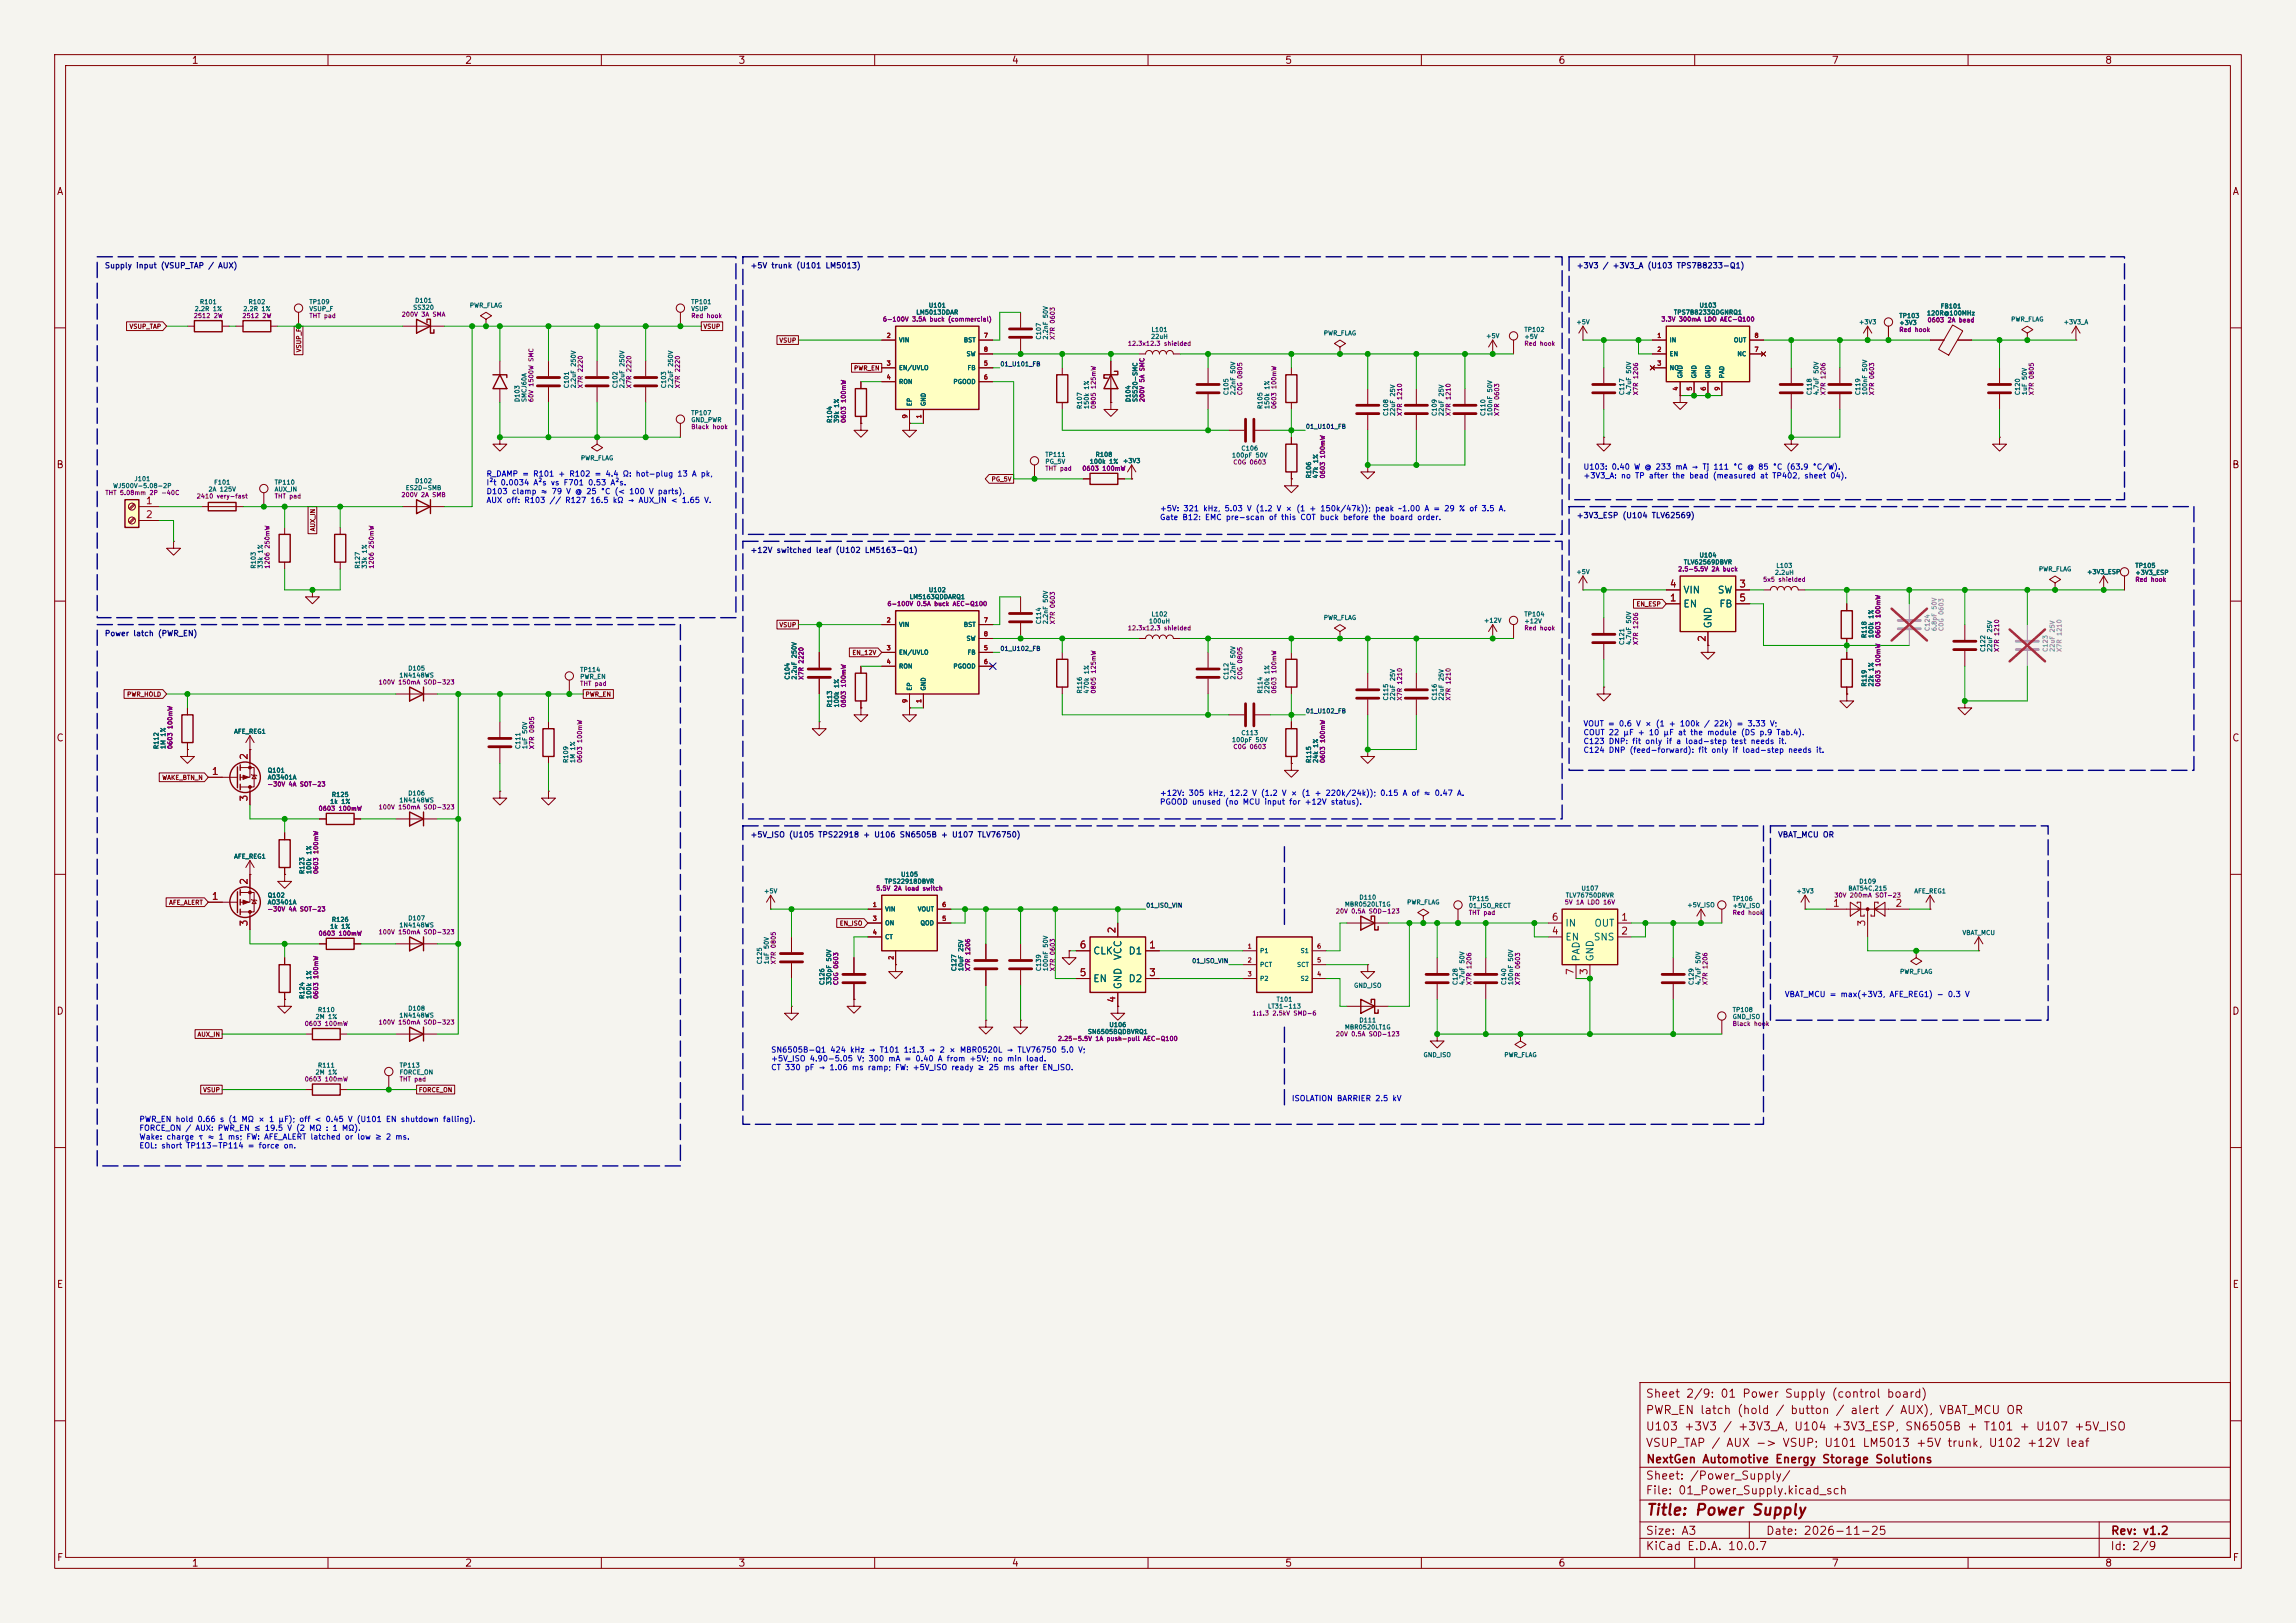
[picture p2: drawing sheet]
<svg xmlns="http://www.w3.org/2000/svg" width="420mm" height="297mm" viewBox="0 0 420 297" stroke-linecap="round" stroke-linejoin="round" font-family="sans-serif">
<defs><g id="words">
<text font-size="2" fill="#840000" x="301" y="277.8">Title: Power Supply</text>
<g font-size="1.5" fill="#840000">
<text x="300.9" y="256.1">Sheet 2/9: 01 Power Supply (control board)</text>
<text x="300.9" y="262.1">U103 +3V3 / +3V3_A, U104 +3V3_ESP, SN6505B + T101 + U107 +5V_ISO</text>
<text x="300.9" y="259.1">PWR_EN latch (hold / button / alert / AUX), VBAT_MCU OR</text>
<text x="300.9" y="265.1">VSUP_TAP / AUX -&gt; VSUP; U101 LM5013 +5V trunk, U102 +12V leaf</text>
<text x="301" y="268.1">NextGen Automotive Energy Storage Solutions</text>
<text x="300.9" y="273.8">File: 01_Power_Supply.kicad_sch</text>
<text x="300.9" y="271.1">Sheet: /Power_Supply/</text>
<text x="300.9" y="281.2">Size: A3</text>
<text x="322.9" y="281.2">Date: 2026-11-25</text>
<text x="386" y="281.2">Rev: v1.2</text>
<text x="300.9" y="284">KiCad E.D.A. 10.0.7</text>
<text x="385.9" y="284">Id: 2/9</text>
</g>
<g font-size="1.3" fill="#840000">
<text x="35" y="12">1</text>
<text x="85" y="12">2</text>
<text x="135" y="12">3</text>
<text x="185" y="12">4</text>
<text x="235" y="12">5</text>
<text x="285" y="12">6</text>
<text x="335" y="12">7</text>
<text x="385" y="12">8</text>
<text x="10.3" y="36">A</text>
<text x="408.3" y="36">A</text>
<text x="10.2" y="86">B</text>
<text x="408.2" y="86">B</text>
<text x="10.2" y="136">C</text>
<text x="408.2" y="136">C</text>
<text x="10.2" y="186">D</text>
<text x="408.2" y="186">D</text>
<text x="10.3" y="236">E</text>
<text x="408.3" y="236">E</text>
<text x="10.3" y="286">F</text>
<text x="35" y="287">1</text>
<text x="85" y="287">2</text>
<text x="135" y="287">3</text>
<text x="185" y="287">4</text>
<text x="235" y="287">5</text>
<text x="285" y="287">6</text>
<text x="335" y="287">7</text>
<text x="385" y="287">8</text>
<text x="408.3" y="286">F</text>
</g>
<g font-size="1.3" fill="#a90000">
<text x="26.6" y="92.6">1</text>
<text x="26.6" y="95.1">2</text>
<text x="305.3" y="107.8">4</text>
<text x="318" y="107.8">3</text>
<text x="305.3" y="110.4">1</text>
<text x="318" y="110.4">5</text>
<text x="312.3" y="117.6" transform="rotate(-90 312.3 117.6)">2</text>
<text x="38.6" y="142.1">1</text>
<text x="45.6" y="139.2" transform="rotate(-90 45.6 139.2)">2</text>
<text x="45.6" y="146.8" transform="rotate(-90 45.6 146.8)">3</text>
<text x="38.6" y="165">1</text>
<text x="45.6" y="162" transform="rotate(-90 45.6 162)">2</text>
<text x="335.2" y="166.2">1</text>
<text x="346.6" y="166.2">2</text>
<text x="45.6" y="169.6" transform="rotate(-90 45.6 169.6)">3</text>
<text x="197.4" y="173.9">6</text>
<text x="204.3" y="170.9" transform="rotate(-90 204.3 170.9)">2</text>
<text x="210.1" y="173.9">1</text>
<text x="283.7" y="171.3">4</text>
<text x="283.7" y="168.8">6</text>
<text x="296.4" y="168.8">1</text>
<text x="296.4" y="171.3">2</text>
<text x="341.5" y="169.6" transform="rotate(-90 341.5 169.6)">3</text>
<text x="197.4" y="178.9">5</text>
<text x="210.1" y="178.9">3</text>
<text x="288.2" y="178.5" transform="rotate(-90 288.2 178.5)">7</text>
<text x="290.7" y="178.5" transform="rotate(-90 290.7 178.5)">3</text>
<text x="204.3" y="183.6" transform="rotate(-90 204.3 183.6)">4</text>
</g>
<g font-size="1.3" fill="#006464">
<text x="307.8" y="111.5">EN</text>
<text x="307.8" y="108.9">VIN</text>
<text x="314.1" y="108.9">SW</text>
<text x="314.4" y="111.5">FB</text>
<text x="313.4" y="115.1" transform="rotate(-90 313.4 115.1)">GND</text>
<text x="286.2" y="172.4">EN</text>
<text x="286.2" y="169.9">IN</text>
<text x="291.4" y="172.4">SNS</text>
<text x="291.5" y="169.9">OUT</text>
<text x="199.9" y="175">CLK</text>
<text x="205.4" y="175.8" transform="rotate(-90 205.4 175.8)">VCC</text>
<text x="206.3" y="175">D1</text>
<text x="289.3" y="176" transform="rotate(-90 289.3 176)">PAD</text>
<text x="291.8" y="176" transform="rotate(-90 291.8 176)">GND</text>
<text x="199.9" y="180">EN</text>
<text x="205.4" y="181.1" transform="rotate(-90 205.4 181.1)">GND</text>
<text x="206.3" y="180">D2</text>
</g>
<g font-size="1" fill="#000084">
<text x="19.1" y="49.3">Supply input (VSUP_TAP / AUX)</text>
<text x="137.2" y="49.3">+5V trunk (U101 LM5013)</text>
<text x="288.3" y="49.3">+3V3 / +3V3_A (U103 TPS7B8233-Q1)</text>
<text x="288.3" y="95.1">+3V3_ESP (U104 TLV62569)</text>
<text x="137.2" y="101.4">+12V switched leaf (U102 LM5163-Q1)</text>
<text x="19.1" y="116.7">Power latch (PWR_EN)</text>
<text x="137.2" y="153.5">+5V_ISO (U105 TPS22918 + U106 SN6505B + U107 TLV76750)</text>
<text x="325.2" y="153.5">VBAT_MCU OR</text>
</g>
<g font-size="1" fill="#0000c2">
<text x="88.9" y="87.5">R_DAMP = R101 + R102 = 4.4 Ω: hot-plug 13 A pk,</text>
<text x="88.9" y="89.1">I²t 0.0034 A²s vs F701 0.53 A²s.</text>
<text x="289.6" y="86.2">U103: 0.40 W @ 233 mA → Tj 111 °C @ 85 °C (63.9 °C/W).</text>
<text x="289.6" y="87.8">+3V3_A: no TP after the bead (measured at TP402, sheet 04).</text>
<text x="88.9" y="90.7">D103 clamp ≈ 79 V @ 25 °C (&lt; 100 V parts).</text>
<text x="88.9" y="92.3">AUX off: R103 // R127 16.5 kΩ → AUX_IN &lt; 1.65 V.</text>
<text x="212.1" y="93.8">+5V: 321 kHz, 5.03 V (1.2 V × (1 + 150k/47k)); peak ~1.00 A = 29 % of 3.5 A.</text>
<text x="212.1" y="95.4">Gate B12: EMC pre-scan of this COT buck before the board order.</text>
<text x="289.6" y="133.2">VOUT = 0.6 V × (1 + 100k / 22k) = 3.33 V;</text>
<text x="289.6" y="134.8">COUT 22 µF + 10 µF at the module (DS p.9 Tab.4).</text>
<text x="289.6" y="136.4">C123 DNP: fit only if a load-step test needs it.</text>
<text x="289.6" y="138">C124 DNP (feed-forward): fit only if load-step needs it.</text>
<text x="212.1" y="145.9">+12V: 305 kHz, 12.2 V (1.2 V × (1 + 220k/24k)); 0.15 A of ≈ 0.47 A.</text>
<text x="212.1" y="147.5">PGOOD unused (no MCU input for +12V status).</text>
<text x="326.4" y="182.7">VBAT_MCU = max(+3V3, AFE_REG1) - 0.3 V</text>
<text x="141" y="192.9">SN6505B-Q1 424 kHz → T101 1:1.3 → 2 × MBR0520L → TLV76750 5.0 V;</text>
<text x="141" y="194.5">+5V_ISO 4.90-5.05 V; 300 mA = 0.40 A from +5V; no min load.</text>
<text x="141" y="196.1">CT 330 pF → 1.06 ms ramp; FW: +5V_ISO ready ≥ 25 ms after EN_ISO.</text>
<text x="236.2" y="201.8">ISOLATION BARRIER 2.5 kV</text>
<text x="25.4" y="205.6">PWR_EN hold 0.66 s (1 MΩ × 1 µF); off &lt; 0.45 V (U101 EN shutdown falling).</text>
<text x="25.4" y="207.2">FORCE_ON / AUX: PWR_EN ≤ 19.5 V (2 MΩ : 1 MΩ).</text>
<text x="25.4" y="208.8">Wake: charge τ ≈ 1 ms; FW: AFE_ALERT latched or low ≥ 2 ms.</text>
<text x="25.4" y="210.4">EOL: short TP113-TP114 = force on.</text>
</g>
<g font-size=".8" fill="#840084">
<text x="35.4" y="58.4">2512 2W</text>
<text x="44.2" y="58.4">2512 2W</text>
<text x="56.5" y="58.4">THT pad</text>
<text x="73.4" y="58.1">200V 3A SMA</text>
<text x="126.4" y="58.4">Red hook</text>
<text x="161.4" y="59">6-100V 3.5A buck (commercial)</text>
<text x="303.8" y="59">3.3V 300mA LDO AEC-Q100</text>
<text x="352.5" y="59.2">0603 2A bead</text>
<text x="193.1" y="62.2" transform="rotate(-90 193.1 62.2)">X7R 0603</text>
<text x="206.2" y="63.5">12.3x12.3 shielded</text>
<text x="278.8" y="63.5">Red hook</text>
<text x="347.3" y="60.9">Red hook</text>
<text x="106.8" y="71.1" transform="rotate(-90 106.8 71.1)">X7R 2220</text>
<text x="115.7" y="71.1" transform="rotate(-90 115.7 71.1)">X7R 2220</text>
<text x="124.6" y="71.1" transform="rotate(-90 124.6 71.1)">X7R 2220</text>
<text x="97.8" y="73.7" transform="rotate(-90 97.8 73.7)">60V 1500W SMC</text>
<text x="154.9" y="77.5" transform="rotate(-90 154.9 77.5)">0603 100mW</text>
<text x="200.6" y="74.9" transform="rotate(-90 200.6 74.9)">0805 125mW</text>
<text x="209.5" y="73.7" transform="rotate(-90 209.5 73.7)">200V 5A SMC</text>
<text x="227.4" y="72.4" transform="rotate(-90 227.4 72.4)">C0G 0805</text>
<text x="233.6" y="74.9" transform="rotate(-90 233.6 74.9)">0603 100mW</text>
<text x="256.6" y="76.2" transform="rotate(-90 256.6 76.2)">X7R 1210</text>
<text x="265.5" y="76.2" transform="rotate(-90 265.5 76.2)">X7R 1210</text>
<text x="274.4" y="76.2" transform="rotate(-90 274.4 76.2)">X7R 0603</text>
<text x="299.8" y="72.4" transform="rotate(-90 299.8 72.4)">X7R 1206</text>
<text x="334.1" y="72.4" transform="rotate(-90 334.1 72.4)">X7R 1206</text>
<text x="343" y="72.4" transform="rotate(-90 343 72.4)">X7R 0603</text>
<text x="372.2" y="72.4" transform="rotate(-90 372.2 72.4)">X7R 0805</text>
<text x="126.4" y="78.7">Black hook</text>
<text x="191.1" y="86.3">THT pad</text>
<text x="197.9" y="86.3">0603 100mW</text>
<text x="225.5" y="85.2">C0G 0603</text>
<text x="242.5" y="87.6" transform="rotate(-90 242.5 87.6)">0603 100mW</text>
<text x="19.2" y="90.8">THT 5.08mm 2P -40C</text>
<text x="35.9" y="91.4">2410 very-fast</text>
<text x="50.2" y="91.4">THT pad</text>
<text x="73.3" y="91.2">200V 2A SMB</text>
<text x="49.5" y="104.1" transform="rotate(-90 49.5 104.1)">1206 250mW</text>
<text x="68.5" y="104.1" transform="rotate(-90 68.5 104.1)">1206 250mW</text>
<text x="306.9" y="104.7">2.5-5.5V 2A buck</text>
<text x="322.4" y="106.6">5x5 shielded</text>
<text x="390.5" y="106.6">Red hook</text>
<text x="162.2" y="111.1">6-100V 0.5A buck AEC-Q100</text>
<text x="193.1" y="114.3" transform="rotate(-90 193.1 114.3)">X7R 0603</text>
<text x="206.2" y="115.5">12.3x12.3 shielded</text>
<text x="278.8" y="115.5">Red hook</text>
<text x="299.8" y="118.1" transform="rotate(-90 299.8 118.1)">X7R 1206</text>
<text x="344.1" y="116.9" transform="rotate(-90 344.1 116.9)">0603 100mW</text>
<text x="365.9" y="119.4" transform="rotate(-90 365.9 119.4)">X7R 1210</text>
<text x="69.2" y="125.4">100V 150mA SOD-323</text>
<text x="106" y="125.7">THT pad</text>
<text x="147.2" y="124.5" transform="rotate(-90 147.2 124.5)">X7R 2220</text>
<text x="227.4" y="124.5" transform="rotate(-90 227.4 124.5)">C0G 0805</text>
<text x="344.1" y="125.7" transform="rotate(-90 344.1 125.7)">0603 100mW</text>
<text x="154.9" y="129.6" transform="rotate(-90 154.9 129.6)">0603 100mW</text>
<text x="200.6" y="127" transform="rotate(-90 200.6 127)">0805 125mW</text>
<text x="233.6" y="127" transform="rotate(-90 233.6 127)">0603 100mW</text>
<text x="256.6" y="128.3" transform="rotate(-90 256.6 128.3)">X7R 1210</text>
<text x="265.5" y="128.3" transform="rotate(-90 265.5 128.3)">X7R 1210</text>
<text x="31.7" y="137.2" transform="rotate(-90 31.7 137.2)">0603 100mW</text>
<text x="97.9" y="137.2" transform="rotate(-90 97.9 137.2)">X7R 0805</text>
<text x="225.5" y="137.3">C0G 0603</text>
<text x="106.6" y="139.7" transform="rotate(-90 106.6 139.7)">0603 100mW</text>
<text x="242.5" y="139.7" transform="rotate(-90 242.5 139.7)">0603 100mW</text>
<text x="48.9" y="144.1">-30V 4A SOT-23</text>
<text x="58.2" y="148.6">0603 100mW</text>
<text x="69.2" y="148.3">100V 150mA SOD-323</text>
<text x="58.4" y="160" transform="rotate(-90 58.4 160)">0603 100mW</text>
<text x="48.9" y="167">-30V 4A SOT-23</text>
<text x="160.2" y="163.2">5.5V 2A load switch</text>
<text x="244.3" y="167.4">20V 0.5A SOD-123</text>
<text x="268.6" y="167.6">THT pad</text>
<text x="286.1" y="165.7">5V 1A LDO 16V</text>
<text x="316.9" y="167.6">Red hook</text>
<text x="335.5" y="164.4">30V 200mA SOT-23</text>
<text x="58.2" y="171.4">0603 100mW</text>
<text x="69.2" y="171.2">100V 150mA SOD-323</text>
<text x="142.1" y="176.5" transform="rotate(-90 142.1 176.5)">X7R 0805</text>
<text x="177.6" y="177.8" transform="rotate(-90 177.6 177.8)">X7R 1206</text>
<text x="193.1" y="177.8" transform="rotate(-90 193.1 177.8)">X7R 0603</text>
<text x="58.4" y="182.9" transform="rotate(-90 58.4 182.9)">0603 100mW</text>
<text x="153.5" y="180.4" transform="rotate(-90 153.5 180.4)">C0G 0603</text>
<text x="269.3" y="180.3" transform="rotate(-90 269.3 180.3)">X7R 1206</text>
<text x="278.2" y="180.3" transform="rotate(-90 278.2 180.3)">X7R 0603</text>
<text x="312.5" y="180.3" transform="rotate(-90 312.5 180.3)">X7R 1206</text>
<text x="55.6" y="187.9">0603 100mW</text>
<text x="69.2" y="187.7">100V 150mA SOD-323</text>
<text x="193.4" y="190.7">2.25-5.5V 1A push-pull AEC-Q100</text>
<text x="229" y="186">1:1.3 2.5kV SMD-6</text>
<text x="244.3" y="189.8">20V 0.5A SOD-123</text>
<text x="316.9" y="187.9">Black hook</text>
<text x="55.6" y="198.1">0603 100mW</text>
<text x="73" y="198.1">THT pad</text>
</g>
<g font-size=".8" fill="#006464">
<text x="35.5" y="57.1">2.2R 1%</text>
<text x="36.5" y="55.8">R101</text>
<text x="44.4" y="57.1">2.2R 1%</text>
<text x="45.4" y="55.8">R102</text>
<text x="56.5" y="55.8">TP109</text>
<text x="56.5" y="57.1">VSUP_F</text>
<text x="75.5" y="56.9">SS320</text>
<text x="75.8" y="55.6">D101</text>
<text x="85.8" y="56.5">PWR_FLAG</text>
<text x="126.4" y="55.8">TP101</text>
<text x="126.4" y="57.1">VSUP</text>
<text x="167.5" y="57.8">LM5013DDAR</text>
<text x="169.8" y="56.5">U101</text>
<text x="288.3" y="59.5">+5V</text>
<text x="306.1" y="57.8">TPS7B8233QDGNRQ1</text>
<text x="310.8" y="56.5">U103</text>
<text x="339.9" y="59.5">+3V3</text>
<text x="347.3" y="58.4">TP103</text>
<text x="347.3" y="59.7">+3V3</text>
<text x="352.4" y="57.9">120R@100MHz</text>
<text x="354.9" y="56.6">FB101</text>
<text x="367.8" y="59">PWR_FLAG</text>
<text x="377.4" y="59.5">+3V3_A</text>
<text x="164.4" y="62.8">VIN</text>
<text x="176.2" y="62.8">BST</text>
<text x="176.7" y="65.4">SW</text>
<text x="190.6" y="62.2" transform="rotate(-90 190.6 62.2)">C107</text>
<text x="191.9" y="62.2" transform="rotate(-90 191.9 62.2)">2.2nF 50V</text>
<text x="210.5" y="62.2">22uH</text>
<text x="210.5" y="60.9">L101</text>
<text x="242.1" y="61.6">PWR_FLAG</text>
<text x="271.8" y="62.1">+5V</text>
<text x="278.8" y="60.9">TP102</text>
<text x="278.8" y="62.2">+5V</text>
<text x="305.3" y="62.8">IN</text>
<text x="305.3" y="65.4">EN</text>
<text x="317.1" y="62.8">OUT</text>
<text x="317.7" y="65.4">NC</text>
<text x="104.2" y="71.1" transform="rotate(-90 104.2 71.1)">C101</text>
<text x="105.5" y="71.1" transform="rotate(-90 105.5 71.1)">2.2uF 250V</text>
<text x="113.1" y="71.1" transform="rotate(-90 113.1 71.1)">C102</text>
<text x="114.4" y="71.1" transform="rotate(-90 114.4 71.1)">2.2uF 250V</text>
<text x="122" y="71.1" transform="rotate(-90 122 71.1)">C103</text>
<text x="123.3" y="71.1" transform="rotate(-90 123.3 71.1)">2.2uF 250V</text>
<text x="164.4" y="67.9">EN/UVLO</text>
<text x="164.4" y="70.5">RON</text>
<text x="174.3" y="70.5">PGOOD</text>
<text x="176.9" y="67.9">FB</text>
<text x="305.3" y="67.9">NC</text>
<text x="307.9" y="69.3" transform="rotate(-90 307.9 69.3)">GND</text>
<text x="310.5" y="69.3" transform="rotate(-90 310.5 69.3)">GND</text>
<text x="313" y="69.3" transform="rotate(-90 313 69.3)">GND</text>
<text x="315.6" y="69.3" transform="rotate(-90 315.6 69.3)">PAD</text>
<text x="95.2" y="73.7" transform="rotate(-90 95.2 73.7)">D103</text>
<text x="96.5" y="73.7" transform="rotate(-90 96.5 73.7)">SMCJ60A</text>
<text x="126.4" y="76.2">TP107</text>
<text x="126.4" y="77.4">GND_PWR</text>
<text x="152.4" y="77.5" transform="rotate(-90 152.4 77.5)">R104</text>
<text x="153.6" y="77.5" transform="rotate(-90 153.6 77.5)">39k 1%</text>
<text x="167" y="74.4" transform="rotate(-90 167 74.4)">EP</text>
<text x="169.5" y="74.4" transform="rotate(-90 169.5 74.4)">GND</text>
<text x="198.1" y="74.9" transform="rotate(-90 198.1 74.9)">R107</text>
<text x="199.4" y="74.9" transform="rotate(-90 199.4 74.9)">150k 1%</text>
<text x="207" y="73.7" transform="rotate(-90 207 73.7)">D104</text>
<text x="208.2" y="73.7" transform="rotate(-90 208.2 73.7)">SS520-SMC</text>
<text x="224.9" y="72.4" transform="rotate(-90 224.9 72.4)">C105</text>
<text x="226.2" y="72.4" transform="rotate(-90 226.2 72.4)">2.2nF 50V</text>
<text x="231.1" y="74.9" transform="rotate(-90 231.1 74.9)">R105</text>
<text x="232.4" y="74.9" transform="rotate(-90 232.4 74.9)">150k 1%</text>
<text x="254.1" y="76.2" transform="rotate(-90 254.1 76.2)">C108</text>
<text x="255.4" y="76.2" transform="rotate(-90 255.4 76.2)">22uF 25V</text>
<text x="263" y="76.2" transform="rotate(-90 263 76.2)">C109</text>
<text x="264.3" y="76.2" transform="rotate(-90 264.3 76.2)">22uF 25V</text>
<text x="271.9" y="76.2" transform="rotate(-90 271.9 76.2)">C110</text>
<text x="273.1" y="76.2" transform="rotate(-90 273.1 76.2)">100nF 50V</text>
<text x="297.3" y="72.4" transform="rotate(-90 297.3 72.4)">C117</text>
<text x="298.5" y="72.4" transform="rotate(-90 298.5 72.4)">4.7uF 50V</text>
<text x="331.6" y="72.4" transform="rotate(-90 331.6 72.4)">C118</text>
<text x="332.8" y="72.4" transform="rotate(-90 332.8 72.4)">4.7uF 50V</text>
<text x="340.5" y="72.4" transform="rotate(-90 340.5 72.4)">C119</text>
<text x="341.7" y="72.4" transform="rotate(-90 341.7 72.4)">100nF 50V</text>
<text x="369.7" y="72.4" transform="rotate(-90 369.7 72.4)">C120</text>
<text x="370.9" y="72.4" transform="rotate(-90 370.9 72.4)">1uF 50V</text>
<text x="191.1" y="83.8">TP111</text>
<text x="200.3" y="83.8">R108</text>
<text x="225.3" y="83.9">100pF 50V</text>
<text x="227" y="82.6">C106</text>
<text x="20.6" y="89.5">WJ500V-5.08-2P</text>
<text x="24.5" y="88.2">J101</text>
<text x="39.1" y="88.9">F101</text>
<text x="50.2" y="88.9">TP110</text>
<text x="74.1" y="89.9">ES2D-SMB</text>
<text x="75.8" y="88.6">D102</text>
<text x="106.2" y="84.4">PWR_FLAG</text>
<text x="191.1" y="85.1">PG_5V</text>
<text x="199.2" y="85.1">100k 1%</text>
<text x="205.3" y="84.9">+3V3</text>
<text x="240" y="87.6" transform="rotate(-90 240 87.6)">R106</text>
<text x="241.3" y="87.6" transform="rotate(-90 241.3 87.6)">47k 1%</text>
<text x="38" y="90.1">2A 125V</text>
<text x="50.2" y="90.1">AUX_IN</text>
<text x="47" y="104.1" transform="rotate(-90 47 104.1)">R103</text>
<text x="48.2" y="104.1" transform="rotate(-90 48.2 104.1)">33k 1%</text>
<text x="66" y="104.1" transform="rotate(-90 66 104.1)">R127</text>
<text x="67.3" y="104.1" transform="rotate(-90 67.3 104.1)">33k 1%</text>
<text x="288.3" y="105.3">+5V</text>
<text x="307.9" y="103.5">TLV62569DBVR</text>
<text x="310.8" y="102.2">U104</text>
<text x="324.6" y="105.4">2.2uH</text>
<text x="324.8" y="104.1">L103</text>
<text x="372.9" y="104.7">PWR_FLAG</text>
<text x="381.7" y="105.3">+3V3_ESP</text>
<text x="390.5" y="104.1">TP105</text>
<text x="390.5" y="105.4">+3V3_ESP</text>
<text x="166.3" y="109.8">LM5163QDDARQ1</text>
<text x="169.8" y="108.6">U102</text>
<text x="210.5" y="113">L102</text>
<text x="242.1" y="113.6">PWR_FLAG</text>
<text x="278.8" y="113">TP104</text>
<text x="164.4" y="114.9">VIN</text>
<text x="164.4" y="120">EN/UVLO</text>
<text x="176.2" y="114.9">BST</text>
<text x="176.7" y="117.4">SW</text>
<text x="176.9" y="120">FB</text>
<text x="190.6" y="114.3" transform="rotate(-90 190.6 114.3)">C114</text>
<text x="191.9" y="114.3" transform="rotate(-90 191.9 114.3)">2.2nF 50V</text>
<text x="210.1" y="114.3">100uH</text>
<text x="271.4" y="114.1">+12V</text>
<text x="278.8" y="114.3">+12V</text>
<text x="297.3" y="118.1" transform="rotate(-90 297.3 118.1)">C121</text>
<text x="298.5" y="118.1" transform="rotate(-90 298.5 118.1)">4.7uF 50V</text>
<text x="341.6" y="116.8" transform="rotate(-90 341.6 116.8)">R118</text>
<text x="342.9" y="116.9" transform="rotate(-90 342.9 116.9)">100k 1%</text>
<text x="363.3" y="119.4" transform="rotate(-90 363.3 119.4)">C122</text>
<text x="364.6" y="119.4" transform="rotate(-90 364.6 119.4)">22uF 25V</text>
<text x="73" y="124.2">1N4148WS</text>
<text x="74.6" y="122.9">D105</text>
<text x="106" y="123.2">TP114</text>
<text x="106" y="124.4">PWR_EN</text>
<text x="144.6" y="124.5" transform="rotate(-90 144.6 124.5)">C104</text>
<text x="145.9" y="124.5" transform="rotate(-90 145.9 124.5)">2.2uF 250V</text>
<text x="164.4" y="122.5">RON</text>
<text x="174.3" y="122.5">PGOOD</text>
<text x="224.9" y="124.5" transform="rotate(-90 224.9 124.5)">C112</text>
<text x="226.2" y="124.5" transform="rotate(-90 226.2 124.5)">2.2nF 50V</text>
<text x="341.6" y="125.7" transform="rotate(-90 341.6 125.7)">R119</text>
<text x="342.9" y="125.7" transform="rotate(-90 342.9 125.7)">22k 1%</text>
<text x="152.4" y="129.5" transform="rotate(-90 152.4 129.5)">R113</text>
<text x="153.6" y="129.6" transform="rotate(-90 153.6 129.6)">100k 1%</text>
<text x="167" y="126.5" transform="rotate(-90 167 126.5)">EP</text>
<text x="169.5" y="126.5" transform="rotate(-90 169.5 126.5)">GND</text>
<text x="198.1" y="127" transform="rotate(-90 198.1 127)">R116</text>
<text x="199.4" y="127" transform="rotate(-90 199.4 127)">470k 1%</text>
<text x="231.1" y="127" transform="rotate(-90 231.1 127)">R114</text>
<text x="232.4" y="127" transform="rotate(-90 232.4 127)">220k 1%</text>
<text x="254.1" y="128.3" transform="rotate(-90 254.1 128.3)">C115</text>
<text x="255.4" y="128.3" transform="rotate(-90 255.4 128.3)">22uF 25V</text>
<text x="263" y="128.3" transform="rotate(-90 263 128.3)">C116</text>
<text x="264.3" y="128.3" transform="rotate(-90 264.3 128.3)">22uF 25V</text>
<text x="29.2" y="137.2" transform="rotate(-90 29.2 137.2)">R112</text>
<text x="30.4" y="137.2" transform="rotate(-90 30.4 137.2)">1M 1%</text>
<text x="42.7" y="134.5">AFE_REG1</text>
<text x="95.3" y="137.2" transform="rotate(-90 95.3 137.2)">C111</text>
<text x="96.6" y="137.2" transform="rotate(-90 96.6 137.2)">1uF 50V</text>
<text x="225.3" y="136">100pF 50V</text>
<text x="227" y="134.7">C113</text>
<text x="48.9" y="141.6">Q101</text>
<text x="48.9" y="142.8">AO3401A</text>
<text x="104.1" y="139.7" transform="rotate(-90 104.1 139.7)">R109</text>
<text x="105.4" y="139.7" transform="rotate(-90 105.4 139.7)">1M 1%</text>
<text x="240" y="139.7" transform="rotate(-90 240 139.7)">R115</text>
<text x="241.3" y="139.7" transform="rotate(-90 241.3 139.7)">24k 1%</text>
<text x="60.3" y="147.3">1k 1%</text>
<text x="60.6" y="146">R125</text>
<text x="73" y="147">1N4148WS</text>
<text x="74.6" y="145.8">D106</text>
<text x="42.7" y="157.3">AFE_REG1</text>
<text x="55.8" y="160" transform="rotate(-90 55.8 160)">R123</text>
<text x="57.1" y="160" transform="rotate(-90 57.1 160)">100k 1%</text>
<text x="161.8" y="161.9">TPS22918DBVR</text>
<text x="164.7" y="160.6">U105</text>
<text x="340" y="161.9">D109</text>
<text x="48.9" y="164.4">Q102</text>
<text x="48.9" y="165.7">AO3401A</text>
<text x="139.7" y="163.7">+5V</text>
<text x="161.8" y="167">VIN</text>
<text x="167.8" y="167">VOUT</text>
<text x="245.9" y="166.1">MBR0520LT1G</text>
<text x="248.6" y="164.8">D110</text>
<text x="257.3" y="165.7">PWR_FLAG</text>
<text x="268.6" y="165.1">TP115</text>
<text x="268.6" y="166.3">01_ISO_RECT</text>
<text x="286.3" y="164.4">TLV76750DRVR</text>
<text x="289.2" y="163.2">U107</text>
<text x="308.6" y="166.2">+5V_ISO</text>
<text x="316.9" y="165.1">TP106</text>
<text x="316.9" y="166.3">+5V_ISO</text>
<text x="328.5" y="163.7">+3V3</text>
<text x="338" y="163.2">BAT54C,215</text>
<text x="350.1" y="163.7">AFE_REG1</text>
<text x="60.3" y="170.1">1k 1%</text>
<text x="60.6" y="168.9">R126</text>
<text x="73" y="169.9">1N4148WS</text>
<text x="74.6" y="168.6">D107</text>
<text x="161.8" y="169.5">ON</text>
<text x="161.8" y="172.1">CT</text>
<text x="168.3" y="169.5">QOD</text>
<text x="358.9" y="171.3">VBAT_MCU</text>
<text x="139.5" y="176.5" transform="rotate(-90 139.5 176.5)">C125</text>
<text x="140.8" y="176.5" transform="rotate(-90 140.8 176.5)">1uF 50V</text>
<text x="175.1" y="177.8" transform="rotate(-90 175.1 177.8)">C127</text>
<text x="176.4" y="177.8" transform="rotate(-90 176.4 177.8)">10uF 25V</text>
<text x="190.6" y="177.8" transform="rotate(-90 190.6 177.8)">C139</text>
<text x="191.9" y="177.8" transform="rotate(-90 191.9 177.8)">100nF 50V</text>
<text x="230.4" y="174.6">P1</text>
<text x="230.4" y="177.1">PCT</text>
<text x="230.4" y="179.7">P2</text>
<text x="237.2" y="177.1">SCT</text>
<text x="237.8" y="179.7">S2</text>
<text x="237.8" y="174.6">S1</text>
<text x="347.5" y="178.4">PWR_FLAG</text>
<text x="55.8" y="182.9" transform="rotate(-90 55.8 182.9)">R124</text>
<text x="57.1" y="182.9" transform="rotate(-90 57.1 182.9)">100k 1%</text>
<text x="58.1" y="185.4">R110</text>
<text x="74.6" y="185.1">D108</text>
<text x="151" y="180.3" transform="rotate(-90 151 180.3)">C126</text>
<text x="152.2" y="180.4" transform="rotate(-90 152.2 180.4)">330pF 50V</text>
<text x="231.8" y="184.8">LT31-113</text>
<text x="233.4" y="183.5">T101</text>
<text x="247.6" y="180.9">GND_ISO</text>
<text x="266.8" y="180.3" transform="rotate(-90 266.8 180.3)">C128</text>
<text x="268.1" y="180.3" transform="rotate(-90 268.1 180.3)">4.7uF 50V</text>
<text x="275.7" y="180.3" transform="rotate(-90 275.7 180.3)">C140</text>
<text x="277" y="180.4" transform="rotate(-90 277 180.4)">100nF 50V</text>
<text x="310" y="180.3" transform="rotate(-90 310 180.3)">C129</text>
<text x="311.2" y="180.3" transform="rotate(-90 311.2 180.3)">4.7uF 50V</text>
<text x="316.9" y="185.4">TP108</text>
<text x="57.6" y="186.7">2M 1%</text>
<text x="73" y="186.4">1N4148WS</text>
<text x="198.9" y="189.4">SN6505BQDBVRQ1</text>
<text x="202.8" y="188.1">U106</text>
<text x="245.9" y="188.6">MBR0520LT1G</text>
<text x="248.6" y="187.3">D111</text>
<text x="316.9" y="186.7">GND_ISO</text>
<text x="57.6" y="196.8">2M 1%</text>
<text x="58.1" y="195.5">R111</text>
<text x="73" y="195.5">TP113</text>
<text x="73" y="196.8">FORCE_ON</text>
<text x="260.3" y="193.6">GND_ISO</text>
<text x="275.1" y="193.6">PWR_FLAG</text>
</g>
<g font-size=".8" fill="#840000">
<text x="23.6" y="60.4">VSUP_TAP</text>
<text x="55.3" y="64.6" transform="rotate(-90 55.3 64.6)">VSUP_F</text>
<text x="128.6" y="60.4">VSUP</text>
<text x="142.5" y="62.9">VSUP</text>
<text x="156.1" y="68">PWR_EN</text>
<text x="181.3" y="88.3">PG_5V</text>
<text x="57.8" y="97.3" transform="rotate(-90 57.8 97.3)">AUX_IN</text>
<text x="299.3" y="111.2">EN_ESP</text>
<text x="142.5" y="115">VSUP</text>
<text x="155.8" y="120">EN_12V</text>
<text x="23.2" y="127.7">PWR_HOLD</text>
<text x="107" y="127.7">PWR_EN</text>
<text x="29.6" y="142.9">WAKE_BTN_N</text>
<text x="30.8" y="165.8">AFE_ALERT</text>
<text x="153.5" y="169.6">EN_ISO</text>
<text x="36" y="189.9">AUX_IN</text>
<text x="37.1" y="200.1">VSUP</text>
<text x="76.5" y="200.1">FORCE_ON</text>
</g>
<g font-size=".8" fill="#a90000">
<text x="162.1" y="62">2</text>
<text x="179.9" y="62">7</text>
<text x="179.9" y="64.6">8</text>
<text x="303.1" y="62">1</text>
<text x="303.1" y="64.6">2</text>
<text x="320.8" y="64.6">7</text>
<text x="320.8" y="62">8</text>
<text x="162.1" y="67.1">3</text>
<text x="162.1" y="69.6">4</text>
<text x="179.9" y="67.1">5</text>
<text x="179.9" y="69.6">6</text>
<text x="303.1" y="67.1">3</text>
<text x="307.1" y="71.6" transform="rotate(-90 307.1 71.6)">4</text>
<text x="309.7" y="71.6" transform="rotate(-90 309.7 71.6)">5</text>
<text x="312.2" y="71.6" transform="rotate(-90 312.2 71.6)">6</text>
<text x="314.7" y="71.6" transform="rotate(-90 314.7 71.6)">9</text>
<text x="166.2" y="76.7" transform="rotate(-90 166.2 76.7)">9</text>
<text x="168.7" y="76.7" transform="rotate(-90 168.7 76.7)">1</text>
<text x="162.1" y="114.1">2</text>
<text x="162.1" y="119.2">3</text>
<text x="179.9" y="119.2">5</text>
<text x="179.9" y="114.1">7</text>
<text x="179.9" y="116.6">8</text>
<text x="162.1" y="121.7">4</text>
<text x="179.9" y="121.7">6</text>
<text x="166.2" y="128.7" transform="rotate(-90 166.2 128.7)">9</text>
<text x="168.7" y="128.7" transform="rotate(-90 168.7 128.7)">1</text>
<text x="159.6" y="166.2">1</text>
<text x="172.3" y="166.2">6</text>
<text x="159.6" y="168.7">3</text>
<text x="159.6" y="171.2">4</text>
<text x="172.3" y="168.7">5</text>
<text x="228.1" y="173.8">1</text>
<text x="240.8" y="173.8">6</text>
<text x="163.6" y="175.7" transform="rotate(-90 163.6 175.7)">2</text>
<text x="228.1" y="176.3">2</text>
<text x="228.1" y="178.9">3</text>
<text x="240.8" y="178.9">4</text>
<text x="240.8" y="176.3">5</text>
</g>
<g font-size=".8" fill="#0f0f0f">
<text x="182.9" y="67.2">01_U101_FB</text>
<text x="238.8" y="78.7">01_U101_FB</text>
<text x="182.9" y="119.3">01_U102_FB</text>
<text x="238.8" y="130.7">01_U102_FB</text>
<text x="209.6" y="166.3">01_ISO_VIN</text>
<text x="218" y="176.4">01_ISO_VIN</text>
</g>
<g font-size=".8" fill="#939391">
<text x="353.2" y="115.6" transform="rotate(-90 353.2 115.6)">C124</text>
<text x="354.4" y="115.6" transform="rotate(-90 354.4 115.6)">6.8pF 50V</text>
<text x="374.7" y="119.4" transform="rotate(-90 374.7 119.4)">C123</text>
<text x="376" y="119.4" transform="rotate(-90 376 119.4)">22uF 25V</text>
</g>
<g font-size=".8" fill="#9c9b98">
<text x="355.7" y="115.6" transform="rotate(-90 355.7 115.6)">C0G 0603</text>
<text x="377.3" y="119.4" transform="rotate(-90 377.3 119.4)">X7R 1210</text>
</g>
</g></defs>
<path d="M0 0h420v297h-420z" fill="#f5f4ef" stroke="#f5f4ef" stroke-width=".18"/>
<g fill="none" stroke="#840000" stroke-width=".18">
<path d="M10 10h400v277h-400zM12 12h396v273h-396zM60 10v2M110 10v2M160 10v2M210 10v2M260 10v2M310 10v2M360 10v2M10 60h2M91.4 66v2.6M91.4 71.1v2.6"/>
<path d="M293.4 67.3v2.8M293.4 72.1v2.8M307.3 72.4v1.3h1.3l-1.3 1.2-1.2-1.2h1.2M307.3 72.4h.1M408 60h2M91.4 80v1.3h1.3l-1.3 1.3-1.2-1.3h1.2M91.4 80h.1M293.4 80v1.3h1.2l-1.2 1.3-1.3-1.3h1.3M293.4 80h.1M327.7 80v1.3h1.2l-1.2 1.3-1.3-1.3h1.3M327.7 80h.1M10 110h2"/>
<path d="M322.6 108h1.2a.64 .64 0 0 1 .7-.7 .64 .64 0 0 1 .6 .7 .64 .64 0 0 1 .7-.7 .64 .64 0 0 1 .6 .7 .64 .64 0 0 1 .6-.7 .64 .64 0 0 1 .7 .7 .64 .64 0 0 1 .6-.7 .64 .64 0 0 1 .6 .7h1.3M408 110h2M224.8 130.8h2.8M229.6 130.8h2.8M236.2 139.7v1.3h1.3l-1.3 1.2-1.3-1.2h1.3M236.2 139.7h.1M236.2 132.1v1.3M236.2 138.4v1.3M10 160h2M58.4 149.9h1.3M64.8 149.9h1.2M72.4 149.9h7.6"/>
<path d="M408 160h2M72.4 172.7h7.6M180.3 172.7v2.8M180.3 177.5v2.8M186.7 186.7v1.3h1.3l-1.3 1.2-1.3-1.2h1.3M186.7 186.7h.1M10 210h2M408 210h2M300 253h108v32h-108zM10 260h2M300 278.5h108M300 274.5h108"/>
<path d="M300 268.5h108M320 278.5v3M384 278.5v6.5M408 260h2M60 285v2M110 285v2M160 285v2M210 285v2M260 285v2M300 281.5h108M310 285v2M360 285v2"/>
</g>
<path d="M90.2 68.6h2.5v.5M91.4 68.6l1.3 2.5h-2.5zM235.2 133.4h2v5h-2zM59.7 148.8h5.1v2.1h-5.1zM74.9 148.6l2.6 1.3-2.6 1.2zM77.5 148.6v2.5M74.9 171.5l2.6 1.2-2.6 1.3zM77.5 171.5v2.5" fill="none" stroke="#840000" stroke-width=".25"/>
<path d="M291.3 70.4h4.1M291.3 71.9h4.1M227.8 128.8v4M229.4 128.8v4M178.3 175.8h4.1M178.3 177.3h4.1" fill="none" stroke="#840000" stroke-width=".51"/>
<path d="M307.3 105.4h10.2v10.2h-10.2z" fill="#ffffc2"/>
<g fill="none" stroke="#840000" stroke-width=".25">
<path d="M35.6 58.7h5v2h-5zM51.1 97.8h2v5.1h-2zM61.2 97.8h2v5.1h-2zM307.3 105.4h10.2v10.2h-10.2zM43.9 140v1M43.4 140.3v3.8M43.9 141.7v1M43.9 143.5v1M51.1 153.7h2v5.1h-2zM43.4 163.2v3.8M43.9 162.8v1M43.9 164.6v1"/>
<path d="M43.9 166.4v1M59.7 171.7h5.1v2h-5.1zM248.9 182.9l2.6 1.3-2.6 1.2zM250.8 183.5v-.6h.7v2.5h.6v-.6"/>
<circle cx="44.8" cy="142.2" r="2.79"/>
<circle cx="44.8" cy="165.1" r="2.79"/>
</g>
<g fill="none" stroke="#840000" stroke-width=".18">
<path d="M34.3 59.7h1.3M40.6 59.7h1.3M224.8 78.7h2.8M229.6 78.7h2.8M259.1 71.1v2.8M259.1 75.9v2.8M268 71.1v2.8M268 75.9v2.8M31.7 99.1v1.2h1.3l-1.3 1.3-1.2-1.3h1.2M31.7 99.1h.1M52.1 96.5v1.3M62.2 96.5v1.3"/>
<path d="M52.1 102.9v1.2M57.1 108v1.2h1.3l-1.3 1.3-1.2-1.3h1.2M57.1 108h.1M62.2 102.9v1.2M304.8 110.5h2.5M304.8 108h2.5M312.4 118.1v1.3h1.3l-1.3 1.3-1.3-1.3h1.3M312.4 118.1h.1M312.4 115.6v2.5M317.5 110.5h2.5M317.5 108h2.5M359.4 114.3v2.8"/>
<path d="M359.4 119.1v2.8M375.9 106.7l1-.7-1-.6-1 .6 1 .7v1.3M375.9 108h.1M34.3 137.2v1.2h1.3l-1.3 1.3-1.3-1.3h1.3M34.3 137.2h.1M45.7 134.6v7.6h-1.8M45.7 137.2h.1M45.7 134.6l-.7 1.3M45.7 134.6l.8 1.3M38.1 142.2h5.3M43.9 140.5h2.6v3.5h-2.6M45.7 144v3.3"/>
<path d="M46 141.7l.1 .2h.8l.1 .1M46.5 141.9l.4 .6h-.8zM52.1 152.4v1.3M52.1 158.8v1.2M38.1 165.1h5.3M43.9 163.3h2.6v3.6h-2.6M45.7 160v5.1h-1.8M45.7 166.9v3.3M46 164.6l.1 .1h.8l.1 .1M46.5 164.7l.4 .7h-.8zM52.1 160v1.3h1.2l-1.2 1.3-1.3-1.3h1.3M52.1 160h.1"/>
<path d="M58.4 172.7h1.3M64.8 172.7h1.2M144.8 171.5v2.7M144.8 176.3v2.8M156.2 175.3v2.8M186.7 172.7v2.8M186.7 177.5v2.8M156.2 180.1v2.8M204.5 184.2v1.2h1.2l-1.2 1.3-1.3-1.3h1.3M204.5 184.2h.1M246.4 184.2h7.6"/>
</g>
<g fill="none" stroke="#840000" stroke-width=".51">
<path d="M227.8 76.7v4.1M229.4 76.7v4.1M257 74.2h4.1M257 75.7h4.1M265.9 74.2h4.1M265.9 75.7h4.1M357.4 117.3h4M357.4 118.9h4M142.7 174.5h4.1M142.7 176h4.1M154.2 178.3h4M154.2 179.8h4"/>
<path d="M184.7 175.8h4M184.7 177.3h4"/>
</g>
<g fill="#840000" stroke="#840000" stroke-width=".18">
<path d="M44.4 141.9l1.1 .3-1.1 .4z"/>
<path d="M44.4 164.7l1.1 .4-1.1 .4z"/>
<circle cx="45.7" cy="144" r=".25"/>
<circle cx="45.7" cy="140.5" r=".25"/>
<circle cx="45.7" cy="166.9" r=".25"/>
<circle cx="45.7" cy="163.3" r=".25"/>
</g>
<path d="M22.9 91.4h2.5v5.1h-2.5z" fill="#ffffc2"/>
<path d="M44.4 58.7h5.1v2h-5.1zM76.2 58.4l2.5 1.3-2.5 1.3zM78.1 59.1v-.7h.6v2.6h.7v-.7M235.2 68.6h2v5.1h-2zM22.9 91.4h2.5v5.1h-2.5zM38.1 91.9h5.1v1.6h-5.1zM76.2 91.4l2.5 1.3-2.5 1.3zM78.7 91.4v2.6M235.2 81.3h2v5.1h-2zM336.8 111.8h2v5h-2zM156.5 123.2h2v5.1h-2zM235.2 120.7h2v5h-2z" fill="none" stroke="#840000" stroke-width=".25"/>
<g fill="none" stroke="#840000" stroke-width=".18">
<path d="M43.2 59.7h1.2M49.5 59.7h1.3M54.6 57.2v2.5M73.7 59.7h7.6M88.9 58.4l1-.6-1-.6-1 .6 1 .6v1.3M88.9 59.7h.1M124.5 57.2v2.5M124.5 77.5v2.5M221 67.3v2.8M221 72.1v2.8M236.2 67.3v1.3M236.2 73.7v1.2"/>
<path d="M250.2 71.1v2.8M250.2 75.9v2.8M276.9 62.2v2.6M24.5 92.2l-.9 .8M24.5 94.7l-.9 .9M24.7 92.4l-.9 .8M24.7 94.9l-.9 .9M25.4 92.7h3.8M25.4 95.3h3.8M36.8 92.7h7.6M48.3 90.2v2.5M73.7 92.7h7.6"/>
<path d="M236.2 87.6v1.3h1.3l-1.3 1.3-1.3-1.3h1.3M236.2 87.6h.1M236.2 80v1.3M236.2 86.4v1.2M250.2 85.1v1.3h1.3l-1.3 1.2-1.3-1.2h1.3M250.2 85.1h.1M221 119.4v2.8M236.2 119.4v1.3M337.8 110.5v1.3M337.8 116.8v1.3M157.5 121.9v1.3M157.5 128.3v1.2"/>
<path d="M221 124.2v2.8M236.2 125.7v1.3M45.7 157.5l-.7 1.3M45.7 157.5l.8 1.3M45.7 157.5v2.5M45.7 160h.1M262.9 189.2v1.3h1.3l-1.3 1.3-1.3-1.3h1.3M262.9 189.2h.1M278.1 189.2v1.3l1 .6-1 .7-1-.7 1-.6M278.1 189.2h.1"/>
<circle cx="54.6" cy="56.4" r=".76"/>
<circle cx="124.5" cy="56.4" r=".76"/>
<circle cx="124.5" cy="76.7" r=".76"/>
<circle cx="276.9" cy="61.5" r=".76"/>
<circle cx="24.1" cy="95.2" r=".63"/>
<circle cx="24.1" cy="92.7" r=".63"/>
<circle cx="48.3" cy="89.4" r=".76"/>
</g>
<path d="M218.9 71.9h4.1M218.9 70.4h4.1M248.2 74.2h4M248.2 75.7h4M218.9 124h4.1M218.9 122.4h4.1" fill="none" stroke="#840000" stroke-width=".51"/>
<path d="M199.4 171.5h10.1v10.1h-10.1z" fill="#ffffc2"/>
<path d="M33.3 130.8h2v5.1h-2zM74.9 125.7l2.6 1.3-2.6 1.3zM77.5 125.7v2.6M99.3 133.4h2v5h-2zM193.3 120.7h2v5h-2zM336.8 120.7h2v5h-2zM51.1 176.5h2v5.1h-2zM199.4 171.5h10.1v10.1h-10.1zM57.1 198.4h5.1v2h-5.1zM57.1 188.2h5.1v2h-5.1zM74.9 188l2.6 1.2-2.6 1.3zM77.5 188v2.5" fill="none" stroke="#840000" stroke-width=".25"/>
<g fill="none" stroke="#840000" stroke-width=".18">
<path d="M100.3 66v2.8M100.3 70.9v2.8M109.2 66v2.8M109.2 70.9v2.8M118.1 66v2.8M118.1 70.9v2.8M245.1 63.5l1-.6-1-.7-1 .7 1 .6v1.3M245.1 64.8h.1M273 64.8h.1M273 62.2v2.6M273 62.2l-.7 1.3M273 62.2l.8 1.3"/>
<path d="M327.7 67.3v2.8M327.7 72.1v2.8M109.2 80v1.3l1 .6-1 .7-1-.7 1-.6M109.2 80h.1M149.9 119.4v2.8M194.3 119.4v1.3M245.1 115.6l1-.7-1-.6-1 .6 1 .7v1.2M245.1 116.8h.1M273 116.8h.1M273 114.3l-.7 1.3M273 114.3l.8 1.3M273 114.3v2.5"/>
<path d="M276.9 114.3v2.5M289.6 108h.1M289.6 105.4l-.8 1.3M289.6 105.4l.7 1.3M289.6 105.4v2.6M293.4 113v2.8M293.4 117.9v2.8M337.8 119.4v1.3M384.8 108h.1M384.8 105.4l-.8 1.3M384.8 105.4l.8 1.3M384.8 105.4v2.6"/>
<path d="M388.6 105.4v2.6M34.3 129.5v1.3M34.3 135.9v1.3M72.4 127h7.6M91.4 132.1v2.8M91.4 136.9v2.8M100.3 132.1v1.3M100.3 138.4v1.3M104.1 124.5v2.5M149.9 124.2v2.8M166.4 129.5v1.3h1.2l-1.2 1.3-1.3-1.3h1.3M166.4 129.5h.1"/>
<path d="M194.3 125.7v1.3M250.2 137.2v1.2h1.3l-1.3 1.3-1.3-1.3h1.3M250.2 137.2h.1M250.2 123.2v2.8M250.2 128v2.8M259.1 123.2v2.8M259.1 128v2.8M293.4 125.7v1.3h1.2l-1.2 1.3-1.3-1.3h1.3M293.4 125.7h.1M337.8 127v1.3h1.3l-1.3 1.2-1.3-1.2h1.3M337.8 127h.1M337.8 125.7v1.3"/>
<path d="M359.4 128.3v1.2h1.3l-1.3 1.3-1.3-1.3h1.3M359.4 128.3h.1M91.4 144.8v1.3h1.3l-1.3 1.2-1.2-1.2h1.2M91.4 144.8h.1M100.3 144.8v1.3h1.3l-1.3 1.2-1.2-1.2h1.2M100.3 144.8h.1M52.1 175.3v1.2M196.8 174h2.6M196.8 179.1h2.6M204.5 168.9v2.6M209.5 174h2.6M209.5 179.1h2.6"/>
<path d="M52.1 182.9v1.3h1.2l-1.2 1.2-1.3-1.2h1.3M52.1 182.9h.1M52.1 181.6v1.3M55.9 199.4h1.2M55.9 189.2h1.2M62.2 199.4h1.3M62.2 189.2h1.3M71.1 196.9v2.5M72.4 189.2h7.6M204.5 181.6v2.6"/>
<circle cx="276.9" cy="113.5" r=".76"/>
<circle cx="388.6" cy="104.6" r=".76"/>
<circle cx="104.1" cy="123.7" r=".76"/>
<circle cx="71.1" cy="196.1" r=".76"/>
</g>
<g fill="none" stroke="#840000" stroke-width=".51">
<path d="M98.3 69.1h4.1M98.3 70.6h4.1M107.2 69.1h4.1M107.2 70.6h4.1M116.1 69.1h4M116.1 70.6h4M325.6 70.4h4.1M325.6 71.9h4.1M291.3 116.1h4.1M291.3 117.6h4.1M89.4 135.1h4.1M89.4 136.7h4.1"/>
<path d="M147.8 122.4h4.1M147.8 124h4.1M248.2 126.2h4M248.2 127.8h4M257 126.2h4.1M257 127.8h4.1"/>
</g>
<path d="M347.2 113.5h4.1M347.2 115.1h4.1M368.8 117.3h4.1M368.8 118.9h4.1" fill="none" stroke="#9c9b98" stroke-width=".51"/>
<path d="M349.2 110.5v2.8M349.2 115.3v2.8M370.8 114.3v2.8M370.8 119.1v2.8" fill="none" stroke="#9c9b98" stroke-width=".18"/>
<path d="M346 111.4l6.5 5.8M352.5 111.4l-6.5 5.8M367.6 115.2l6.5 5.8M374.1 115.2l-6.5 5.8" fill="none" stroke="#e12e31" stroke-width=".46"/>
<path d="M285.7 166.4h10.2v10.1h-10.2z" fill="#ffffc2"/>
<path d="M285.7 166.4h10.2v10.1h-10.2z" fill="none" stroke="#840000" stroke-width=".25"/>
<g fill="none" stroke="#840000" stroke-width=".18">
<path d="M289.6 59.7l-.8 1.3M289.6 59.7l.7 1.3M289.6 59.7v2.5M341.6 59.7l-.7 1.3M341.6 59.7l.8 1.3M341.6 59.7v2.5M345.4 59.7v2.5M357.2 59.5l1.8 1.1-2.5 4.4-1.9-1.1zM289.6 62.2h.1M336.5 67.3v2.8M336.5 72.1v2.8M341.6 62.2h.1"/>
<path d="M353.1 62.2h2.5M358.1 62.2h2.6M283.2 168.9h2.5M283.2 171.5h2.5M288.3 176.5v2.6M290.8 176.5v2.6M295.9 168.9h2.5M295.9 171.5h2.5"/>
<circle cx="345.4" cy="58.9" r=".76"/>
</g>
<path d="M334.5 70.4h4.1M334.5 71.9h4.1" fill="none" stroke="#840000" stroke-width=".51"/>
<path d="M304.8 59.7h15.2v10.2h-15.2z" fill="#ffffc2"/>
<path d="M304.8 59.7h15.2v10.2h-15.2z" fill="none" stroke="#840000" stroke-width=".25"/>
<g fill="none" stroke="#840000" stroke-width=".18">
<path d="M379.7 59.7l-.7 1.3M379.7 59.7l.8 1.3M379.7 59.7v2.5M301.9 66.9l.7 .8M302.3 62.2h2.5M302.3 64.8h2.5M302.3 67.3h2.5M302.6 66.9l-.7 .8M307.3 69.9v2.5M309.9 69.9v2.5M312.4 69.9v2.5M315 69.9v2.5"/>
<path d="M320 62.2h2.6M320 64.8h2.6M322.2 64.4l.8 .8M323 64.4l-.8 .8M365.8 67.3v2.8M365.8 72.1v2.8M370.8 61l1.1-.7-1.1-.6-1 .6 1 .7v1.2M370.8 62.2h.1M379.7 62.2h.1M365.8 80v1.3h1.2l-1.2 1.3-1.3-1.3h1.3M365.8 80h.1"/>
</g>
<path d="M363.7 70.4h4.1M363.7 71.9h4.1" fill="none" stroke="#840000" stroke-width=".51"/>
<path d="M229.9 171.5h10.1v10.1h-10.1z" fill="#ffffc2"/>
<path d="M199.4 86.6h5.1v2h-5.1zM229.9 171.5h10.1v10.1h-10.1zM248.9 167.6l2.6 1.3-2.6 1.3zM250.8 168.3v-.7h.7v2.6h.6v-.7" fill="none" stroke="#840000" stroke-width=".25"/>
<g fill="none" stroke="#840000" stroke-width=".18">
<path d="M189.2 85.1v2.5M198.1 87.6h1.3M204.5 87.6h1.2M208.3 116.8h1.2a.64 .64 0 0 1 .7-.6 .64 .64 0 0 1 .6 .6 .64 .64 0 0 1 .7-.6 .64 .64 0 0 1 .6 .6 .64 .64 0 0 1 .6-.6 .64 .64 0 0 1 .7 .6 .64 .64 0 0 1 .6-.6 .64 .64 0 0 1 .6 .6h1.3M227.3 174h2.6M227.3 176.5h2.6M227.3 179.1h2.6M240 174h2.6M240 176.5h2.6M240 179.1h2.6M246.4 168.9h7.6M250.2 176.5v1.3h1.3l-1.3 1.3-1.3-1.3h1.3"/>
<path d="M250.2 176.5h.1M260.3 167.6l1.1-.6-1.1-.6-1 .6 1 .6v1.3M260.3 168.9h.1M262.9 175.3v2.8M266.7 166.4v2.5M271.8 175.3v2.8M306.1 175.3v2.8M311.1 168.9h.1M311.1 166.4l-.7 1.2M311.1 166.4l.8 1.2M311.1 166.4v2.5M315 166.4v2.5"/>
<path d="M330.2 166.4h.1M330.2 163.8l-.8 1.3M330.2 163.8l.8 1.3M330.2 163.8v2.6M334 166.4h15.2M338.5 165.1l1.9 1.3-1.9 1.2zM339.7 165.4v-.3h.7v2.5h.6v-.2M341.6 166.4v5.1M342.9 166.4l1.9-1.3v2.5zM343.5 165.4v-.3h-.6v2.5h-.6v-.2M350.5 174v1.3l1 .6-1 .6-1-.6 1-.6M350.5 174h.1"/>
<path d="M353.1 166.4h.1M353.1 163.8l-.8 1.3M353.1 163.8l.7 1.3M353.1 163.8v2.6M361.9 174h.1M361.9 171.5l-.7 1.2M361.9 171.5l.8 1.2M361.9 171.5v2.5M262.9 180.1v2.8M271.8 180.1v2.8M306.1 180.1v2.8M315 186.7v2.5"/>
<circle cx="189.2" cy="84.3" r=".76"/>
<circle cx="266.7" cy="165.6" r=".76"/>
<circle cx="315" cy="165.6" r=".76"/>
<circle cx="315" cy="185.9" r=".76"/>
</g>
<path d="M260.9 178.3h4M260.9 179.8h4M269.7 178.3h4.1M269.7 179.8h4.1M304 178.3h4.1M304 179.8h4.1" fill="none" stroke="#840000" stroke-width=".51"/>
<circle cx="341.6" cy="166.4" r=".25" fill="#840000" stroke="#840000" stroke-width=".18"/>
<path d="M163.8 111.8h15.3v15.2h-15.3z" fill="#ffffc2"/>
<path d="M156.5 71.1h2v5.1h-2zM203.2 68.6l1.3 2.5h-2.6zM203.8 67.9h.7v.7h-2.6v.6h.7M163.8 111.8h15.3v15.2h-15.3z" fill="none" stroke="#840000" stroke-width=".25"/>
<g fill="none" stroke="#840000" stroke-width=".18">
<path d="M157.5 77.5v1.2h1.2l-1.2 1.3-1.3-1.3h1.3M157.5 77.5h.1M157.5 69.9v1.2M157.5 76.2v1.3M166.4 77.5v1.2h1.2l-1.2 1.3-1.3-1.3h1.3M166.4 77.5h.1M203.2 73.7v1.2h1.3l-1.3 1.3-1.3-1.3h1.3M203.2 73.7h.1M203.2 66v7.7M208.3 64.8h1.2a.64 .64 0 0 1 .7-.7 .64 .64 0 0 1 .6 .7 .64 .64 0 0 1 .7-.7 .64 .64 0 0 1 .6 .7 .64 .64 0 0 1 .6-.7 .64 .64 0 0 1 .7 .7 .64 .64 0 0 1 .6-.7 .64 .64 0 0 1 .6 .7h1.3M207 87.6h.1M207 85.1l-.8 1.3"/>
<path d="M207 85.1l.8 1.3M207 85.1v2.5M161.3 114.3h2.5M161.3 119.4h2.5M179.1 114.3h2.5M179.1 119.4h2.5M179.1 116.8h2.5M186.7 109.2v2.8M186.7 114v2.8M161.3 121.9h2.5M166.4 127v2.5M168.9 127v2.5"/>
<path d="M179.1 121.9h2.5"/>
</g>
<path d="M184.7 112.3h4M184.7 113.8h4" fill="none" stroke="#840000" stroke-width=".51"/>
<path d="M163.8 59.7h15.3v15.2h-15.3z" fill="#ffffc2"/>
<path d="M163.8 59.7h15.3v15.2h-15.3zM193.3 68.6h2v5.1h-2z" fill="none" stroke="#840000" stroke-width=".25"/>
<g fill="none" stroke="#840000" stroke-width=".18">
<path d="M186.7 57.2v2.7M161.3 62.2h2.5M161.3 67.3h2.5M161.3 69.9h2.5M166.4 74.9v2.6M168.9 74.9v2.6M179.1 62.2h2.5M179.1 67.3h2.5M179.1 69.9h2.5M179.1 64.8h2.5M186.7 62v2.8M194.3 67.3v1.3"/>
<path d="M194.3 73.7v1.2M149.9 132.1v1.3h1.2l-1.2 1.2-1.3-1.2h1.3M149.9 132.1h.1M141 166.4h.1M141 163.8l-.8 1.3M141 163.8l.7 1.3M141 163.8v2.6"/>
</g>
<path d="M184.7 60.2h4M184.7 61.7h4" fill="none" stroke="#840000" stroke-width=".51"/>
<path d="M161.3 163.8h10.1v10.2h-10.1z" fill="#ffffc2"/>
<path d="M161.3 163.8h10.1v10.2h-10.1z" fill="none" stroke="#840000" stroke-width=".25"/>
<g fill="none" stroke="#840000" stroke-width=".18">
<path d="M23.1 58.9h6.7l.7 .8-.7 .8h-6.7zM53.8 59.7h1.6v5.2h-1.6zM128.3 58.9h3.9v1.6h-3.9zM345.4 59.7v2.5M142.1 61.4h3.9v1.6h-3.9zM155.8 66.5h5.5v1.6h-5.5zM157.5 77.5h.1M157.5 69.9v1.2M157.5 76.2v1.3M161.3 62.2h2.5M161.3 67.3h2.5M161.3 69.9h2.5"/>
<path d="M166.4 77.5h.1M166.4 74.9v2.6M168.9 74.9v2.6M179.1 62.2h2.5M179.1 64.8h2.5M179.1 67.3h2.5M179.1 69.9h2.5M203.2 73.7h.1M203.2 66v2.6M203.2 71.1v2.6M301.9 66.9l.7 .8M302.3 62.2h2.5"/>
<path d="M302.3 64.8h2.5M302.3 67.3h2.5M302.6 66.9l-.7 .8M307.3 72.4h.1M307.3 69.9v2.5M309.9 69.9v2.5M312.4 69.9v2.5M315 69.9v2.5M320 62.2h2.6M320 64.8h2.6M322.2 64.4l.8 .8M323 64.4l-.8 .8"/>
<path d="M353.1 62.2h2.5M358.1 62.2h2.6M56.3 92.7h1.7v5h-1.7zM180.9 86.8h4.5v1.6h-4.5l-.7-.8zM198.1 87.6h1.3M204.5 87.6h1.2M207 87.6h.1M236.2 87.6h.1M236.2 80v1.3M236.2 86.4v1.2M142.1 113.5h3.9v1.6h-3.9zM149.9 119.4v2.8"/>
<path d="M155.4 118.6h5.2l.7 .8-.7 .8h-5.2zM161.3 114.3h2.5M161.3 119.4h2.5M179.1 114.3h2.5M179.1 119.4h2.5M179.1 116.8h2.5M298.8 109.7h5.3l.7 .8-.7 .8h-5.3zM304.8 110.5h2.5M304.8 108h2.5M312.4 118.1h.1M312.4 115.6v2.5M317.5 110.5h2.5"/>
<path d="M317.5 108h2.5M337.8 110.5v1.3M337.8 116.8v1.3M337.8 119.4v1.3M384.8 108h.1M388.6 105.4v2.6M22.7 126.2h7.1l.7 .8-.7 .8h-7.1zM34.3 137.2h.1M34.3 129.5v1.3M34.3 135.9v1.3M45.7 137.2h.1M45.7 137.2v2.5"/>
<path d="M106.7 126.2h5.5v1.6h-5.5zM149.9 124.2v2.8M157.5 129.5v1.3h1.2l-1.2 1.3-1.3-1.3h1.3M157.5 129.5h.1M157.5 121.9v1.3M157.5 128.3v1.2M161.3 121.9h2.5M166.4 129.5h.1M166.4 127v2.5M168.9 127v2.5M179.1 121.9h2.5M236.2 139.7h.1"/>
<path d="M236.2 132.1v1.3M236.2 138.4v1.3M337.8 127h.1M337.8 125.7v1.3M29.1 141.4h8.3l.7 .8-.7 .8h-8.3zM38.1 142.2h2.5M45.7 144.8v2.5M52.1 152.4v1.3M52.1 158.8v1.2M58.4 149.9h1.3M64.8 149.9h1.2M30.4 164.3h7l.7 .8-.7 .8h-7z"/>
<path d="M38.1 165.1h2.5M45.7 160h.1M45.7 160v2.6M45.7 167.6v2.6M52.1 160h.1M52.1 175.3v1.2M58.4 172.7h1.3M64.8 172.7h1.2M153.1 168.1h4.9l.7 .8-.7 .8h-4.9zM156.2 175.3v2.8M158.7 166.4h2.6M158.7 168.9h2.6"/>
<path d="M158.7 171.5h2.6M163.8 176.5v1.3h1.3l-1.3 1.3-1.2-1.3h1.2M163.8 176.5h.1M163.8 174v2.5M171.4 166.4h2.6M171.4 168.9h2.6M180.3 172.7v2.8M180.3 177.5v2.8M195.6 174v1.3h1.2l-1.2 1.2-1.3-1.2h1.3M195.6 174h.1M196.8 174h2.6M196.8 179.1h2.6"/>
<path d="M204.5 168.9v2.6M209.5 174h2.6M209.5 179.1h2.6M35.7 188.4h4.9v1.6h-4.9zM36.7 198.6h3.9v1.6h-3.9zM52.1 182.9h.1M52.1 181.6v1.3M76.2 198.6h7v1.6h-7zM144.8 184.2v1.2h1.2l-1.2 1.3-1.3-1.3h1.3M144.8 184.2h.1M156.2 182.9v1.3h1.3l-1.3 1.2-1.3-1.2h1.3M156.2 182.9h.1"/>
<path d="M156.2 180.1v2.8M180.3 186.7v1.3h1.3l-1.3 1.2-1.2-1.2h1.2M180.3 186.7h.1M204.5 184.2h.1M204.5 181.6v2.6"/>
</g>
<path d="M17.8 47h116.8v66h-116.8zM135.9 47h149.8v50.8h-149.8zM287 47h101.6v44.4h-101.6zM135.9 99.1h149.8v50.8h-149.8zM287 92.7h114.3v48.3h-114.3zM17.8 114.3h106.7v99.1h-106.7zM135.9 151.1h186.7v54.6h-186.7zM234.9 154.9v15.3M323.8 151.1h50.8v35.6h-50.8zM234.9 188v15.2" fill="none" stroke="#000084" stroke-width=".25" stroke-dasharray="2.8 1"/>
<g fill="none" stroke="#009600" stroke-width=".18">
<path d="M30.5 59.7h3.8M41.9 59.7h1.3M50.8 59.7h22.9M81.3 59.7h47M86.4 59.7v33h-5.1M91.4 59.7v6.3M100.3 59.7v6.3M109.2 59.7v6.3M118.1 59.7v6.3M186.7 57.2h-3.8v5h-1.3M91.4 73.7v6.3h33.1M100.3 73.7v6.3"/>
<path d="M109.2 73.7v6.3M118.1 73.7v6.3M146 62.2h15.3M157.5 69.9h3.8M166.4 77.5h2.5M181.6 64.8h26.7M181.6 69.9h3.8v17.7h12.7M181.6 67.3h1.3M194.3 74.9v3.8h30.5M194.3 64.8v2.5M203.2 64.8v1.2M215.9 64.8h61"/>
<path d="M221 64.8v2.5M221 74.9v3.8M232.4 78.7h6.4M236.2 64.8v2.5M236.2 74.9v5.1M250.2 64.8v6.3M250.2 78.7v6.4h17.8v-6.4M259.1 64.8v6.3M259.1 78.7v6.4M268 64.8v6.3M289.6 62.2h12.7M293.4 62.2v5.1"/>
<path d="M293.4 74.9v5.1M299.7 62.2v2.6h2.6M307.3 72.4h7.7M322.6 62.2h30.5M327.7 62.2v5.1M327.7 74.9v5.1h8.8v-5.1M336.5 62.2v5.1M360.7 62.2h19M365.8 62.2v5.1M365.8 74.9v5.1M29.2 92.7h7.6M29.2 95.3h2.5v3.8"/>
<path d="M44.4 92.7h29.3M52.1 92.7v3.8M62.2 92.7v3.8M205.7 87.6h1.3M52.1 104.1v3.9h10.1v-3.9M146 114.3h15.3M149.9 114.3v5.1M181.6 116.8h26.7M181.6 119.4h1.3M186.7 109.2h-3.8v5.1h-1.3M194.3 116.8v2.6M215.9 116.8h61"/>
<path d="M221 116.8v2.6M236.2 116.8v2.6M250.2 116.8v6.4M259.1 116.8v6.4M289.6 108h15.2M293.4 108v5M320 108h2.6M320 110.5h2.6v7.6h26.6M330.2 108h58.4M337.8 108v2.5M337.8 118.1v1.3M349.2 108v2.5"/>
<path d="M359.4 108v6.3M370.8 108v6.3M30.5 127h41.9M34.3 127v2.5M80 127h26.7M83.8 127v62.2h-3.8M91.4 127v5.1M91.4 139.7v5.1M100.3 127v5.1M100.3 139.7v5.1M149.9 127v5.1M157.5 121.9h3.8"/>
<path d="M166.4 129.5h2.5M194.3 127v3.8h30.5M221 127v3.8M232.4 130.8h6.4M236.2 127v5.1M250.2 130.8v6.4h8.9v-6.4M293.4 120.7v5M359.4 121.9v6.4h11.4v-6.4M45.7 147.3v2.6h12.7M52.1 149.9v2.5M66 149.9h6.4M80 149.9h3.8"/>
<path d="M45.7 170.2v2.5h12.7M52.1 172.7v2.6M66 172.7h6.4M80 172.7h3.8M141 166.4h17.7M144.8 166.4v5.1M144.8 179.1v5.1M158.7 171.5h-2.5v3.8M174 166.4h35.5M176.5 166.4v2.5h-2.5M180.3 166.4v6.3M186.7 166.4v6.3"/>
<path d="M193 166.4v12.7h3.8M195.6 174h1.2M204.5 166.4v2.5M212.1 179.1h15.2M212.1 174h15.2M224.8 176.5h2.5M242.6 176.5h7.6M242.6 179.1h2.5v5.1h1.3M246.4 168.9h-1.3v5.1h-2.5M254 168.9h29.2M257.8 168.9v15.3h-3.8M262.9 168.9v6.4"/>
<path d="M271.8 168.9v6.4M280.7 168.9v2.6h2.5M288.3 179.1h2.5v10.1M298.4 168.9h16.6M301 168.9v2.6h-2.6M306.1 168.9v6.4M330.2 166.4h3.8M341.6 171.5v2.5h20.3M349.2 166.4h3.9M40.6 189.2h15.3M40.6 199.4h15.3M63.5 189.2h8.9"/>
<path d="M63.5 199.4h12.7M180.3 180.3v6.4M186.7 180.3v6.4M262.9 182.9v6.3h52.1M271.8 182.9v6.3M306.1 182.9v6.3"/>
</g>
<path d="M181 121.3l1.2 1.2M182.2 121.3l-1.2 1.2" fill="none" stroke="#000084" stroke-width=".18"/>
<g fill="#009600" stroke="#009600" stroke-width=".18">
<circle cx="48.3" cy="92.7" r=".46"/>
<circle cx="52.1" cy="92.7" r=".46"/>
<circle cx="57.1" cy="108" r=".46"/>
<circle cx="62.2" cy="92.7" r=".46"/>
<circle cx="91.4" cy="127" r=".46"/>
<circle cx="100.3" cy="127" r=".46"/>
<circle cx="104.1" cy="127" r=".46"/>
<circle cx="91.4" cy="80" r=".46"/>
<circle cx="100.3" cy="80" r=".46"/>
<circle cx="34.3" cy="127" r=".46"/>
<circle cx="86.4" cy="59.7" r=".46"/>
<circle cx="88.9" cy="59.7" r=".46"/>
<circle cx="91.4" cy="59.7" r=".46"/>
<circle cx="54.6" cy="59.7" r=".46"/>
<circle cx="71.1" cy="199.4" r=".46"/>
<circle cx="83.8" cy="172.7" r=".46"/>
<circle cx="100.3" cy="59.7" r=".46"/>
<circle cx="109.2" cy="59.7" r=".46"/>
<circle cx="118.1" cy="59.7" r=".46"/>
<circle cx="52.1" cy="149.9" r=".46"/>
<circle cx="83.8" cy="149.9" r=".46"/>
<circle cx="83.8" cy="127" r=".46"/>
<circle cx="52.1" cy="172.7" r=".46"/>
<circle cx="293.4" cy="62.2" r=".46"/>
<circle cx="309.9" cy="72.4" r=".46"/>
<circle cx="259.1" cy="85.1" r=".46"/>
<circle cx="273" cy="116.8" r=".46"/>
<circle cx="299.7" cy="62.2" r=".46"/>
<circle cx="293.4" cy="108" r=".46"/>
<circle cx="236.2" cy="130.8" r=".46"/>
<circle cx="250.2" cy="116.8" r=".46"/>
<circle cx="259.1" cy="116.8" r=".46"/>
<circle cx="236.2" cy="116.8" r=".46"/>
<circle cx="245.1" cy="116.8" r=".46"/>
<circle cx="221" cy="130.8" r=".46"/>
<circle cx="221" cy="78.7" r=".46"/>
<circle cx="236.2" cy="78.7" r=".46"/>
<circle cx="250.2" cy="64.8" r=".46"/>
<circle cx="259.1" cy="64.8" r=".46"/>
<circle cx="236.2" cy="64.8" r=".46"/>
<circle cx="245.1" cy="64.8" r=".46"/>
<circle cx="221" cy="64.8" r=".46"/>
<circle cx="268" cy="64.8" r=".46"/>
<circle cx="273" cy="64.8" r=".46"/>
<circle cx="250.2" cy="85.1" r=".46"/>
<circle cx="349.2" cy="108" r=".46"/>
<circle cx="359.4" cy="108" r=".46"/>
<circle cx="337.8" cy="118.1" r=".46"/>
<circle cx="370.8" cy="108" r=".46"/>
<circle cx="375.9" cy="108" r=".46"/>
<circle cx="384.8" cy="108" r=".46"/>
<circle cx="337.8" cy="108" r=".46"/>
<circle cx="359.4" cy="128.3" r=".46"/>
<circle cx="262.9" cy="168.9" r=".46"/>
<circle cx="266.7" cy="168.9" r=".46"/>
<circle cx="271.8" cy="168.9" r=".46"/>
<circle cx="278.1" cy="189.2" r=".46"/>
<circle cx="280.7" cy="168.9" r=".46"/>
<circle cx="290.8" cy="179.1" r=".46"/>
<circle cx="290.8" cy="189.2" r=".46"/>
<circle cx="250.2" cy="137.2" r=".46"/>
<circle cx="257.8" cy="168.9" r=".46"/>
<circle cx="260.3" cy="168.9" r=".46"/>
<circle cx="301" cy="168.9" r=".46"/>
<circle cx="262.9" cy="189.2" r=".46"/>
<circle cx="271.8" cy="189.2" r=".46"/>
<circle cx="312.4" cy="72.4" r=".46"/>
<circle cx="327.7" cy="80" r=".46"/>
<circle cx="341.6" cy="62.2" r=".46"/>
<circle cx="345.4" cy="62.2" r=".46"/>
<circle cx="327.7" cy="62.2" r=".46"/>
<circle cx="336.5" cy="62.2" r=".46"/>
<circle cx="370.8" cy="62.2" r=".46"/>
<circle cx="365.8" cy="62.2" r=".46"/>
<circle cx="306.1" cy="168.9" r=".46"/>
<circle cx="306.1" cy="189.2" r=".46"/>
<circle cx="311.1" cy="168.9" r=".46"/>
<circle cx="350.5" cy="174" r=".46"/>
<circle cx="189.2" cy="87.6" r=".46"/>
<circle cx="221" cy="116.8" r=".46"/>
<circle cx="186.7" cy="64.8" r=".46"/>
<circle cx="194.3" cy="64.8" r=".46"/>
<circle cx="109.2" cy="80" r=".46"/>
<circle cx="118.1" cy="80" r=".46"/>
<circle cx="124.5" cy="59.7" r=".46"/>
<circle cx="203.2" cy="64.8" r=".46"/>
<circle cx="144.8" cy="166.4" r=".46"/>
<circle cx="176.5" cy="166.4" r=".46"/>
<circle cx="193" cy="166.4" r=".46"/>
<circle cx="204.5" cy="166.4" r=".46"/>
<circle cx="180.3" cy="166.4" r=".46"/>
<circle cx="186.7" cy="166.4" r=".46"/>
<circle cx="186.7" cy="116.8" r=".46"/>
<circle cx="194.3" cy="116.8" r=".46"/>
<circle cx="149.9" cy="114.3" r=".46"/>
</g>
<use href="#words"/>
</svg>
